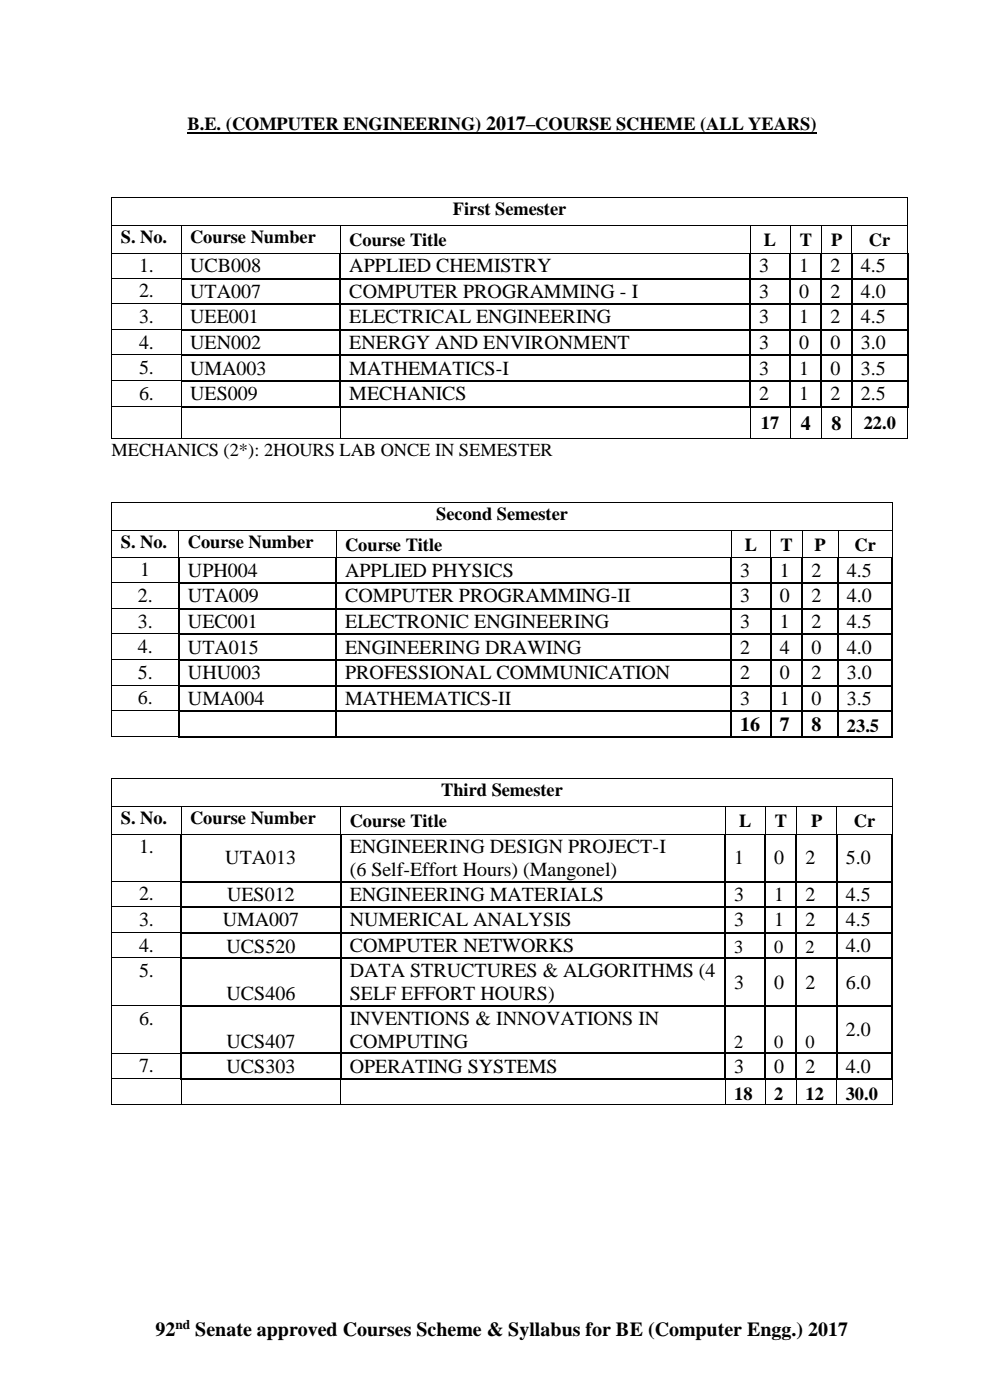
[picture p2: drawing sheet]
<svg xmlns="http://www.w3.org/2000/svg" width="210mm" height="297mm" viewBox="0 0 210 297" stroke-linecap="round" stroke-linejoin="round" font-family="sans-serif">
<defs><g id="words">
<g font-size="4.2">
<text x="29.5" y="57.7">1.</text>
<text x="40.3" y="57.8">UCB008</text>
<text x="74.1" y="57.8">APPLIED CHEMISTRY</text>
<text x="160.9" y="57.8">3</text>
<text x="169.4" y="57.8">1</text>
<text x="176.1" y="57.8">2</text>
<text x="182.5" y="57.8">4.5</text>
<text x="29.5" y="63.1">2.</text>
<text x="40.3" y="63.2">UTA007</text>
<text x="74.1" y="63.2">COMPUTER PROGRAMMING - I</text>
<text x="160.9" y="63.2">3</text>
<text x="169.4" y="63.2">0</text>
<text x="176.1" y="63.2">2</text>
<text x="182.5" y="63.2">4.0</text>
<text x="29.5" y="68.5">3.</text>
<text x="40.3" y="68.6">UEE001</text>
<text x="74.1" y="68.6">ELECTRICAL ENGINEERING</text>
<text x="160.9" y="68.6">3</text>
<text x="169.4" y="68.6">1</text>
<text x="176.1" y="68.6">2</text>
<text x="182.5" y="68.6">4.5</text>
<text x="29.5" y="74">4.</text>
<text x="40.3" y="74.1">UEN002</text>
<text x="74.1" y="74.1">ENERGY AND ENVIRONMENT</text>
<text x="160.9" y="74.1">3</text>
<text x="169.4" y="74.1">0</text>
<text x="176.1" y="74.1">0</text>
<text x="182.5" y="74.1">3.0</text>
<text x="29.5" y="79.4">5.</text>
<text x="40.3" y="79.5">UMA003</text>
<text x="74.1" y="79.5">MATHEMATICS-I</text>
<text x="160.9" y="79.5">3</text>
<text x="169.4" y="79.5">1</text>
<text x="176.1" y="79.5">0</text>
<text x="182.5" y="79.5">3.5</text>
<text x="29.5" y="84.8">6.</text>
<text x="40.3" y="84.9">UES009</text>
<text x="74.1" y="84.9">MECHANICS</text>
<text x="160.9" y="84.9">2</text>
<text x="169.4" y="84.9">1</text>
<text x="176.1" y="84.9">2</text>
<text x="182.5" y="84.9">2.5</text>
<text x="169.7" y="91.2">4</text>
<text x="176.3" y="91.2">8</text>
<text x="29.7" y="122.3">1</text>
<text x="39.8" y="122.4">UPH004</text>
<text x="73.2" y="122.4">APPLIED PHYSICS</text>
<text x="156.9" y="122.4">3</text>
<text x="165.3" y="122.4">1</text>
<text x="172" y="122.4">2</text>
<text x="179.6" y="122.4">4.5</text>
<text x="29.2" y="127.7">2.</text>
<text x="39.8" y="127.8">UTA009</text>
<text x="73.2" y="127.8">COMPUTER PROGRAMMING-II</text>
<text x="156.9" y="127.8">3</text>
<text x="165.3" y="127.8">0</text>
<text x="172" y="127.8">2</text>
<text x="179.6" y="127.8">4.0</text>
<text x="29.2" y="133.2">3.</text>
<text x="39.8" y="133.2">UEC001</text>
<text x="73.2" y="133.2">ELECTRONIC ENGINEERING</text>
<text x="156.9" y="133.2">3</text>
<text x="165.3" y="133.2">1</text>
<text x="172" y="133.2">2</text>
<text x="179.6" y="133.2">4.5</text>
<text x="29.2" y="138.6">4.</text>
<text x="39.8" y="138.7">UTA015</text>
<text x="73.2" y="138.7">ENGINEERING DRAWING</text>
<text x="156.9" y="138.7">2</text>
<text x="165.3" y="138.7">4</text>
<text x="172" y="138.7">0</text>
<text x="179.6" y="138.7">4.0</text>
<text x="29.2" y="144">5.</text>
<text x="29.2" y="149.5">6.</text>
<text x="39.8" y="144.1">UHU003</text>
<text x="39.8" y="149.5">UMA004</text>
<text x="73.2" y="144.1">PROFESSIONAL COMMUNICATION</text>
<text x="73.2" y="149.5">MATHEMATICS-II</text>
<text x="156.9" y="144.1">2</text>
<text x="156.9" y="149.5">3</text>
<text x="165.3" y="144.1">0</text>
<text x="165.3" y="149.5">1</text>
<text x="172" y="144.1">2</text>
<text x="172" y="149.5">0</text>
<text x="179.6" y="144.1">3.0</text>
<text x="179.6" y="149.5">3.5</text>
<text x="156.9" y="155.1">16</text>
<text x="165.3" y="155.1">7</text>
<text x="172" y="155.1">8</text>
<text x="29.5" y="181">1.</text>
<text x="47.8" y="183.4">UTA013</text>
<text x="74.1" y="181">ENGINEERING DESIGN PROJECT-I</text>
<text x="74.1" y="185.8">(6 Self-Effort Hours) (Mangonel)</text>
<text x="155.7" y="183.4">1</text>
<text x="164.2" y="183.4">0</text>
<text x="170.8" y="183.4">2</text>
<text x="179.3" y="183.4">5.0</text>
<text x="29.5" y="191">2.</text>
<text x="48.1" y="191.1">UES012</text>
<text x="74.1" y="191.1">ENGINEERING MATERIALS</text>
<text x="155.7" y="191.1">3</text>
<text x="164.2" y="191.1">1</text>
<text x="170.8" y="191.1">2</text>
<text x="179.3" y="191.1">4.5</text>
<text x="29.5" y="196.5">3.</text>
<text x="47.2" y="196.6">UMA007</text>
<text x="74.1" y="196.6">NUMERICAL ANALYSIS</text>
<text x="155.7" y="196.6">3</text>
<text x="164.2" y="196.6">1</text>
<text x="170.8" y="196.6">2</text>
<text x="179.3" y="196.6">4.5</text>
<text x="29.5" y="201.9">4.</text>
<text x="48" y="202.1">UCS520</text>
<text x="74.1" y="202">COMPUTER NETWORKS</text>
<text x="179.3" y="202">4.0</text>
<text x="29.5" y="207.3">5.</text>
<text x="74.1" y="207.3">DATA STRUCTURES &amp; ALGORITHMS (4</text>
<text x="155.7" y="209.7">3</text>
<text x="164.2" y="209.7">0</text>
<text x="170.8" y="209.7">2</text>
<text x="179.3" y="209.7">6.0</text>
<text x="48" y="212.2">UCS406</text>
<text x="74.1" y="212.2">SELF EFFORT HOURS)</text>
<text x="29.5" y="217.4">6.</text>
<text x="74.1" y="217.4">INVENTIONS &amp; INNOVATIONS IN</text>
<text x="179.3" y="219.9">2.0</text>
<text x="29.5" y="227.5">7.</text>
<text x="48" y="222.3">UCS407</text>
<text x="48" y="227.7">UCS303</text>
<text x="74.1" y="222.3">COMPUTING</text>
<text x="74.1" y="227.6">OPERATING SYSTEMS</text>
<text x="155.7" y="227.6">3</text>
<text x="164.2" y="227.6">0</text>
<text x="170.8" y="227.6">2</text>
<text x="179.3" y="227.6">4.0</text>
<text x="33" y="283.4">92</text>
<text x="41.4" y="283.4">Senate approved Courses Scheme &amp; Syllabus for BE (Computer Engg.) 2017</text>
</g>
<g font-size="3.9">
<text x="39.8" y="27.5">B.E. (COMPUTER ENGINEERING) 2017–COURSE SCHEME (ALL YEARS)</text>
<text x="96" y="45.7">First Semester</text>
<text x="25.6" y="51.6">S. No.</text>
<text x="40.3" y="51.6">Course Number</text>
<text x="74.1" y="52.2">Course Title</text>
<text x="162" y="52.2">L</text>
<text x="169.5" y="52.2">T</text>
<text x="176.2" y="52.2">P</text>
<text x="184.2" y="52.2">Cr</text>
<text x="161.3" y="91.1">17</text>
<text x="183.1" y="91.1">22.0</text>
<text x="23.6" y="96.7">MECHANICS (2*): 2HOURS LAB ONCE IN SEMESTER</text>
<text x="92.5" y="110.3">Second Semester</text>
<text x="25.6" y="116.2">S. No.</text>
<text x="39.8" y="116.2">Course Number</text>
<text x="73.2" y="116.8">Course Title</text>
<text x="157.9" y="116.8">L</text>
<text x="165.5" y="116.8">T</text>
<text x="172.7" y="116.8">P</text>
<text x="181.2" y="116.8">Cr</text>
<text x="179.6" y="155.3">23.5</text>
<text x="93.5" y="168.9">Third Semester</text>
<text x="25.6" y="174.8">S. No.</text>
<text x="40.3" y="174.8">Course Number</text>
<text x="74.1" y="175.5">Course Title</text>
<text x="156.7" y="175.5">L</text>
<text x="164.3" y="175.5">T</text>
<text x="172" y="175.5">P</text>
<text x="181.1" y="175.5">Cr</text>
<text x="155.7" y="202.2">3</text>
<text x="164.2" y="202.2">0</text>
<text x="170.8" y="202.2">2</text>
<text x="155.7" y="222.4">2</text>
<text x="164.2" y="222.4">0</text>
<text x="170.8" y="222.4">0</text>
<text x="155.7" y="233.4">18</text>
<text x="164.2" y="233.4">2</text>
<text x="170.8" y="233.4">12</text>
<text x="179.3" y="233.4">30.0</text>
</g>
<text font-size="2.8" x="37.2" y="282">nd</text>
</g></defs>
<path d="M39.8 28.1h133.3" fill="none" stroke="#000" stroke-width=".38"/>
<g fill="#fff">
<path d="M23.1 28.5h166.7v4.5h-166.7z" fill-rule="evenodd"/>
<path d="M23.1 33h166.7v4.4h-166.7z" fill-rule="evenodd"/>
<path d="M23.1 37.4h166.7v4.5h-166.7z" fill-rule="evenodd"/>
</g>
<g fill="#000">
<path d="M23.6 41.9h.2v.2h-.2z" fill-rule="evenodd"/>
<path d="M23.6 41.9h.2v.2h-.2z" fill-rule="evenodd"/>
<path d="M23.6 47.8h.2v.2h-.2z" fill-rule="evenodd"/>
<path d="M23.6 53.7h.2v.2h-.2z" fill-rule="evenodd"/>
<path d="M23.6 58.9h.2v.4h-.2z" fill-rule="evenodd"/>
<path d="M38.3 47.8h.2v.2h-.2z" fill-rule="evenodd"/>
<path d="M38.3 53.7h.2v.2h-.2z" fill-rule="evenodd"/>
<path d="M38.3 58.9h.2v.4h-.2z" fill-rule="evenodd"/>
<path d="M71.9 53.7h.2v.2h-.2z" fill-rule="evenodd"/>
<path d="M71.9 58.9h.4v.4h-.4z" fill-rule="evenodd"/>
<path d="M72 47.8h.2v.2h-.2z" fill-rule="evenodd"/>
<path d="M72.1 53.7h.2v.2h-.2z" fill-rule="evenodd"/>
<path d="M72.3 53.7h.1v.2h-.1z" fill-rule="evenodd"/>
<path d="M158.9 53.7h.1v.2h-.1z" fill-rule="evenodd"/>
<path d="M158.9 58.9h.3v.4h-.3z" fill-rule="evenodd"/>
<path d="M159 47.8h.1v.2h-.1z" fill-rule="evenodd"/>
<path d="M159 53.7h.2v.2h-.2z" fill-rule="evenodd"/>
<path d="M159.2 53.7h.2v.2h-.2z" fill-rule="evenodd"/>
<path d="M167.3 53.7h.2v.2h-.2z" fill-rule="evenodd"/>
<path d="M167.3 58.9h.4v.4h-.4z" fill-rule="evenodd"/>
<path d="M167.4 47.8h.2v.2h-.2z" fill-rule="evenodd"/>
<path d="M167.5 53.7h.2v.2h-.2z" fill-rule="evenodd"/>
<path d="M167.7 53.7h.1v.2h-.1z" fill-rule="evenodd"/>
<path d="M174 53.7h.2v.2h-.2z" fill-rule="evenodd"/>
<path d="M174 58.9h.3v.4h-.3z" fill-rule="evenodd"/>
<path d="M174.1 47.8h.1v.2h-.1z" fill-rule="evenodd"/>
<path d="M174.2 53.7h.1v.2h-.1z" fill-rule="evenodd"/>
<path d="M174.3 53.7h.2v.2h-.2z" fill-rule="evenodd"/>
<path d="M180.4 53.7h.2v.2h-.2z" fill-rule="evenodd"/>
<path d="M180.4 58.9h.4v.4h-.4z" fill-rule="evenodd"/>
<path d="M180.5 47.8h.2v.2h-.2z" fill-rule="evenodd"/>
<path d="M180.6 53.7h.2v.2h-.2z" fill-rule="evenodd"/>
<path d="M180.8 53.7h.1v.2h-.1z" fill-rule="evenodd"/>
<path d="M192.3 53.7h.1v.2h-.1z" fill-rule="evenodd"/>
<path d="M192.3 58.9h.3v.4h-.3z" fill-rule="evenodd"/>
<path d="M192.4 41.9h.1v.2h-.1z" fill-rule="evenodd"/>
<path d="M192.4 41.9h.1v.2h-.1z" fill-rule="evenodd"/>
<path d="M192.4 47.8h.1v.2h-.1z" fill-rule="evenodd"/>
<path d="M192.4 53.7h.2v.2h-.2z" fill-rule="evenodd"/>
<path d="M23.6 64.4h.2v.3h-.2z" fill-rule="evenodd"/>
<path d="M38.3 64.4h.2v.3h-.2z" fill-rule="evenodd"/>
<path d="M71.9 64.4h.4v.3h-.4z" fill-rule="evenodd"/>
<path d="M158.9 64.4h.3v.3h-.3z" fill-rule="evenodd"/>
<path d="M167.3 64.4h.4v.3h-.4z" fill-rule="evenodd"/>
<path d="M174 64.4h.3v.3h-.3z" fill-rule="evenodd"/>
<path d="M180.4 64.4h.4v.3h-.4z" fill-rule="evenodd"/>
<path d="M192.3 64.4h.3v.3h-.3z" fill-rule="evenodd"/>
</g>
<g fill="none" stroke="#000" stroke-width=".21">
<path d="M23.7 42.1v5.7M23.7 48v5.7M23.7 53.9v5M23.7 59.3v5.1M23.8 42h168.6M23.8 47.9h14.5M23.8 53.8h14.5M23.8 59h14.5M38.4 48v5.7M38.4 53.9v5M38.4 59.3v5.1M38.5 47.9h33.5"/>
<path d="M38.5 53.8h33.4M72.1 48v5.7M72.2 47.9h86.8M72.4 53.8h86.5M159 48v5.7M159.1 47.9h8.3M159.4 53.8h7.9M167.5 48v5.7M167.6 47.9h6.5M167.8 53.8h6.2M174.2 48v5.7M174.2 47.9h6.3"/>
<path d="M174.5 53.8h5.9M180.6 48v5.7M180.7 47.9h11.7M180.9 53.8h11.4M192.4 42.1v5.7M192.4 48v5.7M23.7 64.7v5.1M23.8 64.4h14.5M38.4 64.7v5.1"/>
</g>
<g fill="none" stroke="#000" stroke-width=".34">
<path d="M38.5 59.1h33.4M72.1 53.9v5M72.1 59.3v5.1M72.3 59.1h86.6M159 53.9v5M159 59.3v5.1M159.2 59.1h8.1M167.5 53.9v5M167.5 59.3v5.1M167.7 59.1h6.3M174.2 53.9v5M174.2 59.3v5.1"/>
<path d="M174.3 59.1h6.1M180.6 53.9v5M180.6 59.3v5.1M180.8 59.1h11.5M192.4 53.9v5M192.4 59.3v5.1M38.5 64.5h33.4M72.1 64.7v5.1M72.3 64.5h86.6M159 64.7v5.1M159.2 64.5h8.1M167.5 64.7v5.1"/>
<path d="M167.7 64.5h6.3M174.2 64.7v5.1M174.3 64.5h6.1M180.6 64.7v5.1M180.8 64.5h11.5M192.4 64.7v5.1"/>
</g>
<g fill="#fff">
<path d="M72.2 70.2h86.7v5h-86.7z" fill-rule="evenodd"/>
<path d="M74.1 70.3h83v4.8h-83z" fill-rule="evenodd"/>
</g>
<g fill="#000">
<path d="M23.6 69.8h.2v.4h-.2z" fill-rule="evenodd"/>
<path d="M23.6 75.2h.2v.4h-.2z" fill-rule="evenodd"/>
<path d="M38.3 69.8h.2v.4h-.2z" fill-rule="evenodd"/>
<path d="M38.3 75.2h.2v.4h-.2z" fill-rule="evenodd"/>
<path d="M71.9 69.8h.4v.4h-.4z" fill-rule="evenodd"/>
<path d="M71.9 75.2h.4v.4h-.4z" fill-rule="evenodd"/>
<path d="M158.9 69.8h.3v.4h-.3z" fill-rule="evenodd"/>
<path d="M158.9 75.2h.3v.4h-.3z" fill-rule="evenodd"/>
<path d="M167.3 69.8h.4v.4h-.4z" fill-rule="evenodd"/>
<path d="M167.3 75.2h.4v.4h-.4z" fill-rule="evenodd"/>
<path d="M174 69.8h.3v.4h-.3z" fill-rule="evenodd"/>
<path d="M174 75.2h.3v.4h-.3z" fill-rule="evenodd"/>
<path d="M180.4 69.8h.4v.4h-.4z" fill-rule="evenodd"/>
<path d="M180.4 75.2h.4v.4h-.4z" fill-rule="evenodd"/>
<path d="M192.3 69.8h.3v.4h-.3z" fill-rule="evenodd"/>
<path d="M192.3 75.2h.3v.4h-.3z" fill-rule="evenodd"/>
<path d="M23.6 80.7h.2v.3h-.2z" fill-rule="evenodd"/>
<path d="M23.6 86.1h.2v.4h-.2z" fill-rule="evenodd"/>
<path d="M23.6 93h.2v.1h-.2z" fill-rule="evenodd"/>
<path d="M23.6 93h.2v.1h-.2z" fill-rule="evenodd"/>
<path d="M38.3 80.7h.2v.3h-.2z" fill-rule="evenodd"/>
<path d="M38.3 86.1h.2v.4h-.2z" fill-rule="evenodd"/>
<path d="M38.3 93h.2v.1h-.2z" fill-rule="evenodd"/>
<path d="M71.9 80.7h.4v.3h-.4z" fill-rule="evenodd"/>
<path d="M71.9 86.1h.4v.4h-.4z" fill-rule="evenodd"/>
<path d="M72 93h.2v.1h-.2z" fill-rule="evenodd"/>
<path d="M72.3 86.1h.3v.4h-.3z" fill-rule="evenodd"/>
<path d="M158.9 80.7h.3v.3h-.3z" fill-rule="evenodd"/>
<path d="M158.9 86.1h.3v.4h-.3z" fill-rule="evenodd"/>
<path d="M159 93h.1v.1h-.1z" fill-rule="evenodd"/>
<path d="M159.2 86.1h.3v.4h-.3z" fill-rule="evenodd"/>
<path d="M167.3 80.7h.4v.3h-.4z" fill-rule="evenodd"/>
<path d="M167.3 86.1h.4v.4h-.4z" fill-rule="evenodd"/>
<path d="M167.4 93h.2v.1h-.2z" fill-rule="evenodd"/>
<path d="M167.7 86.1h.3v.4h-.3z" fill-rule="evenodd"/>
<path d="M174 80.7h.3v.3h-.3z" fill-rule="evenodd"/>
<path d="M174 86.1h.3v.4h-.3z" fill-rule="evenodd"/>
<path d="M174.1 93h.1v.1h-.1z" fill-rule="evenodd"/>
<path d="M174.3 86.1h.4v.4h-.4z" fill-rule="evenodd"/>
<path d="M180.4 80.7h.4v.3h-.4z" fill-rule="evenodd"/>
<path d="M180.4 86.1h.4v.4h-.4z" fill-rule="evenodd"/>
<path d="M180.5 93h.2v.1h-.2z" fill-rule="evenodd"/>
<path d="M180.8 86.1h.3v.4h-.3z" fill-rule="evenodd"/>
<path d="M192.3 80.7h.3v.3h-.3z" fill-rule="evenodd"/>
<path d="M192.3 86.1h.3v.4h-.3z" fill-rule="evenodd"/>
<path d="M192.3 86.1h.3v.4h-.3z" fill-rule="evenodd"/>
<path d="M192.4 93h.1v.1h-.1z" fill-rule="evenodd"/>
<path d="M192.4 93h.1v.1h-.1z" fill-rule="evenodd"/>
<path d="M23.6 106.5h.2v.2h-.2z" fill-rule="evenodd"/>
<path d="M23.6 106.5h.2v.2h-.2z" fill-rule="evenodd"/>
<path d="M23.6 112.4h.2v.2h-.2z" fill-rule="evenodd"/>
<path d="M23.6 118.3h.2v.2h-.2z" fill-rule="evenodd"/>
<path d="M37.8 118.3h.1v.2h-.1z" fill-rule="evenodd"/>
<path d="M37.9 112.4h.1v.2h-.1z" fill-rule="evenodd"/>
<path d="M37.9 118.3h.2v.2h-.2z" fill-rule="evenodd"/>
<path d="M38.1 118.3h.2v.2h-.2z" fill-rule="evenodd"/>
<path d="M71.1 118.3h.2v.2h-.2z" fill-rule="evenodd"/>
<path d="M71.2 112.4h.1v.2h-.1z" fill-rule="evenodd"/>
<path d="M71.3 118.3h.1v.2h-.1z" fill-rule="evenodd"/>
<path d="M71.4 118.3h.2v.2h-.2z" fill-rule="evenodd"/>
<path d="M154.8 118.3h.2v.2h-.2z" fill-rule="evenodd"/>
<path d="M154.9 112.4h.2v.2h-.2z" fill-rule="evenodd"/>
<path d="M155 118.3h.2v.2h-.2z" fill-rule="evenodd"/>
<path d="M155.2 118.3h.2v.2h-.2z" fill-rule="evenodd"/>
<path d="M163.3 118.3h.1v.2h-.1z" fill-rule="evenodd"/>
<path d="M163.4 112.4h.1v.2h-.1z" fill-rule="evenodd"/>
<path d="M163.4 118.3h.2v.2h-.2z" fill-rule="evenodd"/>
<path d="M163.6 118.3h.2v.2h-.2z" fill-rule="evenodd"/>
<path d="M169.9 118.3h.2v.2h-.2z" fill-rule="evenodd"/>
<path d="M170 112.4h.2v.2h-.2z" fill-rule="evenodd"/>
<path d="M170.1 118.3h.2v.2h-.2z" fill-rule="evenodd"/>
<path d="M170.3 118.3h.1v.2h-.1z" fill-rule="evenodd"/>
<path d="M177.5 118.3h.2v.2h-.2z" fill-rule="evenodd"/>
<path d="M177.6 112.4h.2v.2h-.2z" fill-rule="evenodd"/>
<path d="M177.7 118.3h.1v.2h-.1z" fill-rule="evenodd"/>
<path d="M177.8 118.3h.2v.2h-.2z" fill-rule="evenodd"/>
<path d="M189 118.3h.2v.2h-.2z" fill-rule="evenodd"/>
<path d="M189.1 106.5h.2v.2h-.2z" fill-rule="evenodd"/>
<path d="M189.1 106.5h.2v.2h-.2z" fill-rule="evenodd"/>
<path d="M189.1 112.4h.2v.2h-.2z" fill-rule="evenodd"/>
<path d="M189.2 118.3h.2v.2h-.2z" fill-rule="evenodd"/>
<path d="M23.6 123.5h.2v.4h-.2z" fill-rule="evenodd"/>
<path d="M23.6 129h.2v.3h-.2z" fill-rule="evenodd"/>
<path d="M23.6 134.4h.2v.4h-.2z" fill-rule="evenodd"/>
<path d="M37.8 123.5h.3v.4h-.3z" fill-rule="evenodd"/>
<path d="M37.8 129h.3v.3h-.3z" fill-rule="evenodd"/>
<path d="M37.8 134.4h.3v.4h-.3z" fill-rule="evenodd"/>
<path d="M71.1 123.5h.3v.4h-.3z" fill-rule="evenodd"/>
<path d="M71.1 129h.3v.3h-.3z" fill-rule="evenodd"/>
<path d="M71.1 134.4h.3v.4h-.3z" fill-rule="evenodd"/>
<path d="M154.8 123.5h.4v.4h-.4z" fill-rule="evenodd"/>
<path d="M154.8 129h.4v.3h-.4z" fill-rule="evenodd"/>
<path d="M154.8 134.4h.4v.4h-.4z" fill-rule="evenodd"/>
<path d="M163.3 123.5h.3v.4h-.3z" fill-rule="evenodd"/>
<path d="M163.3 129h.3v.3h-.3z" fill-rule="evenodd"/>
<path d="M163.3 134.4h.3v.4h-.3z" fill-rule="evenodd"/>
<path d="M169.9 123.5h.4v.4h-.4z" fill-rule="evenodd"/>
<path d="M169.9 129h.4v.3h-.4z" fill-rule="evenodd"/>
<path d="M169.9 134.4h.4v.4h-.4z" fill-rule="evenodd"/>
<path d="M177.5 123.5h.3v.4h-.3z" fill-rule="evenodd"/>
<path d="M177.5 129h.3v.3h-.3z" fill-rule="evenodd"/>
<path d="M177.5 134.4h.3v.4h-.3z" fill-rule="evenodd"/>
<path d="M189 123.5h.4v.4h-.4z" fill-rule="evenodd"/>
<path d="M189 129h.4v.3h-.4z" fill-rule="evenodd"/>
<path d="M189 134.4h.4v.4h-.4z" fill-rule="evenodd"/>
</g>
<g fill="none" stroke="#000" stroke-width=".21">
<path d="M23.7 70.2v5M23.7 75.6v5.1M23.8 69.9h14.5M23.8 75.3h14.5M38.4 70.2v5M38.4 75.6v5.1M23.7 81v5.1M23.7 86.5v6.5M23.8 80.7h14.5M23.8 86.2h14.5M23.8 93.1h14.5M38.4 81v5.1"/>
<path d="M38.4 86.5v6.5M38.5 93.1h33.5M72.1 86.5v6.5M72.2 93.1h86.8M159 86.5v6.5M159.1 93.1h8.3M167.5 86.5v6.5M167.6 93.1h6.5M174.2 86.5v6.5M174.2 93.1h6.3M180.6 86.5v6.5M180.7 93.1h11.7"/>
<path d="M192.4 86.5v6.5M23.7 106.7v5.7M23.7 112.6v5.7M23.7 118.5v5M23.8 106.6h165.3M23.8 112.5h14.1M23.8 118.4h14M37.9 112.6v5.7M38 112.5h33.2M38.3 118.4h32.8M71.3 112.6v5.7M71.3 112.5h83.6"/>
<path d="M71.6 118.4h83.2M155 112.6v5.7M155.1 112.5h8.3M155.4 118.4h7.9M163.4 112.6v5.7M163.5 112.5h6.5M163.8 118.4h6.1M170.1 112.6v5.7M170.2 112.5h7.4M170.4 118.4h7.1M177.7 112.6v5.7M177.8 112.5h11.3"/>
<path d="M178 118.4h11M189.2 106.7v5.7M189.2 112.6v5.7M23.7 123.9v5.1M23.7 129.3v5.1M23.7 134.8v5M23.8 123.6h14M23.8 129.1h14M23.8 134.5h14"/>
</g>
<g fill="none" stroke="#000" stroke-width=".34">
<path d="M38.5 70h33.4M38.5 75.4h33.4M72.1 70.2v5M72.1 75.6v5.1M72.3 70h86.6M72.3 75.4h86.6M159 70.2v5M159 75.6v5.1M159.2 70h8.1M159.2 75.4h8.1M167.5 70.2v5M167.5 75.6v5.1"/>
<path d="M167.7 70h6.3M167.7 75.4h6.3M174.2 70.2v5M174.2 75.6v5.1M174.3 70h6.1M174.3 75.4h6.1M180.6 70.2v5M180.6 75.6v5.1M180.8 70h11.5M180.8 75.4h11.5M192.4 70.2v5M192.4 75.6v5.1"/>
<path d="M38.5 80.8h33.4M38.5 86.3h33.4M72.1 81v5.1M72.3 80.8h86.6M72.6 86.3h86.3M159 81v5.1M159.2 80.8h8.1M159.5 86.3h7.8M167.5 81v5.1M167.7 80.8h6.3M168 86.3h6M174.2 81v5.1"/>
<path d="M174.3 80.8h6.1M174.7 86.3h5.7M180.6 81v5.1M180.8 80.8h11.5M181.1 86.3h11.2M192.4 81v5.1M37.9 118.5v5M71.3 118.5v5M155 118.5v5M163.4 118.5v5M170.1 118.5v5M177.7 118.5v5"/>
<path d="M189.2 118.5v5M37.9 123.9v5.1M37.9 129.3v5.1M37.9 134.8v5M38.1 123.7h33M38.1 129.2h33M38.1 134.6h33M71.3 123.9v5.1M71.3 129.3v5.1M71.3 134.8v5M71.4 123.7h83.4M71.4 129.2h83.4"/>
<path d="M71.4 134.6h83.4M155 123.9v5.1M155 129.3v5.1M155 134.8v5M155.2 123.7h8.1M155.2 129.2h8.1M155.2 134.6h8.1M163.4 123.9v5.1M163.4 129.3v5.1M163.4 134.8v5M163.6 123.7h6.3M163.6 129.2h6.3"/>
<path d="M163.6 134.6h6.3M170.1 123.9v5.1M170.1 129.3v5.1M170.1 134.8v5M170.3 123.7h7.2M170.3 129.2h7.2M170.3 134.6h7.2M177.7 123.9v5.1M177.7 129.3v5.1M177.7 134.8v5M177.8 123.7h11.2M177.8 129.2h11.2"/>
<path d="M177.8 134.6h11.2M189.2 123.9v5.1M189.2 129.3v5.1M189.2 134.8v5"/>
</g>
<g fill="#fff">
<path d="M38.1 140.2h33v5.1h-33z" fill-rule="evenodd"/>
<path d="M39.8 140.3h29.6v4.9h-29.6z" fill-rule="evenodd"/>
<path d="M71.3 140.2h83.5v5.1h-83.5z" fill-rule="evenodd"/>
<path d="M73.2 140.3h79.9v4.9h-79.9z" fill-rule="evenodd"/>
<path d="M155 140.2h8.3v5.1h-8.3z" fill-rule="evenodd"/>
<path d="M156.9 140.3h4.6v4.9h-4.6z" fill-rule="evenodd"/>
<path d="M163.4 140.2h6.5v5.1h-6.5z" fill-rule="evenodd"/>
<path d="M165.3 140.3h2.9v4.9h-2.9z" fill-rule="evenodd"/>
<path d="M170.1 140.2h7.4v5.1h-7.4z" fill-rule="evenodd"/>
<path d="M172 140.3h3.8v4.9h-3.8z" fill-rule="evenodd"/>
<path d="M177.7 140.2h11.4v5.1h-11.4z" fill-rule="evenodd"/>
<path d="M179.6 140.3h7.7v4.9h-7.7z" fill-rule="evenodd"/>
</g>
<g fill="#000">
<path d="M23.6 139.8h.2v.4h-.2z" fill-rule="evenodd"/>
<path d="M23.6 145.3h.2v.3h-.2z" fill-rule="evenodd"/>
<path d="M23.6 150.7h.2v.4h-.2z" fill-rule="evenodd"/>
<path d="M23.6 156.2h.2v.2h-.2z" fill-rule="evenodd"/>
<path d="M23.6 156.2h.2v.2h-.2z" fill-rule="evenodd"/>
<path d="M37.8 139.8h.3v.4h-.3z" fill-rule="evenodd"/>
<path d="M37.8 145.3h.3v.3h-.3z" fill-rule="evenodd"/>
<path d="M37.8 150.7h.3v.4h-.3z" fill-rule="evenodd"/>
<path d="M37.8 156.2h.3v.3h-.3z" fill-rule="evenodd"/>
<path d="M37.8 156.2h.3v.3h-.3z" fill-rule="evenodd"/>
<path d="M71.1 139.8h.3v.4h-.3z" fill-rule="evenodd"/>
<path d="M71.1 145.3h.3v.3h-.3z" fill-rule="evenodd"/>
<path d="M71.1 150.7h.3v.4h-.3z" fill-rule="evenodd"/>
<path d="M71.1 156.2h.3v.3h-.3z" fill-rule="evenodd"/>
<path d="M154.8 139.8h.4v.4h-.4z" fill-rule="evenodd"/>
<path d="M154.8 145.3h.4v.3h-.4z" fill-rule="evenodd"/>
<path d="M154.8 150.7h.4v.4h-.4z" fill-rule="evenodd"/>
<path d="M154.8 156.2h.4v.3h-.4z" fill-rule="evenodd"/>
<path d="M163.3 139.8h.3v.4h-.3z" fill-rule="evenodd"/>
<path d="M163.3 145.3h.3v.3h-.3z" fill-rule="evenodd"/>
<path d="M163.3 150.7h.3v.4h-.3z" fill-rule="evenodd"/>
<path d="M163.3 156.2h.3v.3h-.3z" fill-rule="evenodd"/>
<path d="M169.9 139.8h.4v.4h-.4z" fill-rule="evenodd"/>
<path d="M169.9 145.3h.4v.3h-.4z" fill-rule="evenodd"/>
<path d="M169.9 150.7h.4v.4h-.4z" fill-rule="evenodd"/>
<path d="M169.9 156.2h.4v.3h-.4z" fill-rule="evenodd"/>
<path d="M177.5 139.8h.3v.4h-.3z" fill-rule="evenodd"/>
<path d="M177.5 145.3h.3v.3h-.3z" fill-rule="evenodd"/>
<path d="M177.5 150.7h.3v.4h-.3z" fill-rule="evenodd"/>
<path d="M177.5 156.2h.3v.3h-.3z" fill-rule="evenodd"/>
<path d="M189 139.8h.4v.4h-.4z" fill-rule="evenodd"/>
<path d="M189 145.3h.4v.3h-.4z" fill-rule="evenodd"/>
<path d="M189 150.7h.4v.4h-.4z" fill-rule="evenodd"/>
<path d="M189 156.2h.4v.3h-.4z" fill-rule="evenodd"/>
<path d="M189 156.2h.4v.3h-.4z" fill-rule="evenodd"/>
<path d="M23.6 165.2h.2v.1h-.2z" fill-rule="evenodd"/>
<path d="M23.6 165.2h.2v.1h-.2z" fill-rule="evenodd"/>
<path d="M23.6 171.1h.2v.1h-.2z" fill-rule="evenodd"/>
<path d="M38.3 171.1h.2v.1h-.2z" fill-rule="evenodd"/>
<path d="M72.2 171.1h.1v.1h-.1z" fill-rule="evenodd"/>
<path d="M153.7 171.1h.1v.1h-.1z" fill-rule="evenodd"/>
<path d="M162.1 171.1h.2v.1h-.2z" fill-rule="evenodd"/>
<path d="M168.8 171.1h.1v.1h-.1z" fill-rule="evenodd"/>
<path d="M177.3 171.1h.2v.1h-.2z" fill-rule="evenodd"/>
<path d="M189.1 165.2h.2v.1h-.2z" fill-rule="evenodd"/>
<path d="M189.1 165.2h.2v.1h-.2z" fill-rule="evenodd"/>
<path d="M189.1 171.1h.2v.1h-.2z" fill-rule="evenodd"/>
</g>
<g fill="none" stroke="#000" stroke-width=".21">
<path d="M23.8 139.9h14M23.7 140.2v5.1M23.7 145.6v5.1M23.7 151.1v5.1M23.8 145.4h14M23.8 150.8h14M23.8 156.3h14M23.7 165.3v5.8M23.7 171.2v5.7M23.8 165.3h165.3M23.8 171.1h14.5M38.4 171.2v5.7"/>
<path d="M38.5 171.1h33.7M72.2 171.2v5.7M72.3 171.1h81.4M153.7 171.2v5.7M153.8 171.1h8.3M162.2 171.2v5.7M162.3 171.1h6.5M168.9 171.2v5.7M168.9 171.1h8.4M177.4 171.2v5.7M177.5 171.1h11.6M189.2 165.3v5.8"/>
<path d="M189.2 171.2v5.7"/>
</g>
<g fill="none" stroke="#000" stroke-width=".34">
<path d="M37.9 140.2v5.1M37.9 145.6v5.1M37.9 151.1v5.1M38.1 140h33M38.1 145.5h33M38.1 150.9h33M38.1 156.4h33M71.3 140.2v5.1M71.3 145.6v5.1M71.3 151.1v5.1M71.4 140h83.4M71.4 145.5h83.4"/>
<path d="M71.4 150.9h83.4M71.4 156.4h83.4M155 140.2v5.1M155 145.6v5.1M155 151.1v5.1M155.2 140h8.1M155.2 145.5h8.1M155.2 150.9h8.1M155.2 156.4h8.1M163.4 140.2v5.1M163.4 145.6v5.1M163.4 151.1v5.1"/>
<path d="M163.6 140h6.3M163.6 145.5h6.3M163.6 150.9h6.3M163.6 156.4h6.3M170.1 140.2v5.1M170.1 145.6v5.1M170.1 151.1v5.1M170.3 140h7.2M170.3 145.5h7.2M170.3 150.9h7.2M170.3 156.4h7.2M177.7 140.2v5.1"/>
<path d="M177.7 145.6v5.1M177.7 151.1v5.1M177.8 140h11.2M177.8 145.5h11.2M177.8 150.9h11.2M177.8 156.4h11.2M189.2 140.2v5.1M189.2 145.6v5.1M189.2 151.1v5.1"/>
</g>
<g fill="#fff">
<path d="M72.2 177.1h81.4v9.8h-81.4z" fill-rule="evenodd"/>
<path d="M74.1 177.1h77.7v4.9h-77.7z" fill-rule="evenodd"/>
<path d="M74.1 182h77.7v4.9h-77.7z" fill-rule="evenodd"/>
</g>
<g fill="#000">
<path d="M23.6 176.9h.2v.2h-.2z" fill-rule="evenodd"/>
<path d="M38.2 176.9h.2v.2h-.2z" fill-rule="evenodd"/>
<path d="M38.4 176.9h.2v.2h-.2z" fill-rule="evenodd"/>
<path d="M38.6 176.9h.1v.2h-.1z" fill-rule="evenodd"/>
<path d="M72.1 176.9h.1v.2h-.1z" fill-rule="evenodd"/>
<path d="M72.2 176.9h.2v.2h-.2z" fill-rule="evenodd"/>
<path d="M72.4 176.9h.2v.2h-.2z" fill-rule="evenodd"/>
<path d="M153.6 176.9h.1v.2h-.1z" fill-rule="evenodd"/>
<path d="M153.7 176.9h.2v.2h-.2z" fill-rule="evenodd"/>
<path d="M153.9 176.9h.2v.2h-.2z" fill-rule="evenodd"/>
<path d="M162 176.9h.2v.2h-.2z" fill-rule="evenodd"/>
<path d="M162.2 176.9h.2v.2h-.2z" fill-rule="evenodd"/>
<path d="M162.4 176.9h.2v.2h-.2z" fill-rule="evenodd"/>
<path d="M168.7 176.9h.2v.2h-.2z" fill-rule="evenodd"/>
<path d="M168.9 176.9h.1v.2h-.1z" fill-rule="evenodd"/>
<path d="M169 176.9h.2v.2h-.2z" fill-rule="evenodd"/>
<path d="M177.2 176.9h.2v.2h-.2z" fill-rule="evenodd"/>
<path d="M177.4 176.9h.1v.2h-.1z" fill-rule="evenodd"/>
<path d="M177.5 176.9h.2v.2h-.2z" fill-rule="evenodd"/>
<path d="M189 176.9h.2v.2h-.2z" fill-rule="evenodd"/>
<path d="M189.2 176.9h.2v.2h-.2z" fill-rule="evenodd"/>
<path d="M23.6 186.9h.2v.3h-.2z" fill-rule="evenodd"/>
<path d="M23.6 192.3h.2v.3h-.2z" fill-rule="evenodd"/>
<path d="M23.6 197.7h.2v.4h-.2z" fill-rule="evenodd"/>
<path d="M38.2 186.9h.4v.3h-.4z" fill-rule="evenodd"/>
<path d="M38.2 192.3h.4v.3h-.4z" fill-rule="evenodd"/>
<path d="M38.2 197.7h.4v.4h-.4z" fill-rule="evenodd"/>
<path d="M72.1 186.9h.3v.3h-.3z" fill-rule="evenodd"/>
<path d="M72.1 192.3h.3v.3h-.3z" fill-rule="evenodd"/>
<path d="M72.1 197.7h.3v.4h-.3z" fill-rule="evenodd"/>
<path d="M153.6 186.9h.3v.3h-.3z" fill-rule="evenodd"/>
<path d="M153.6 192.3h.3v.3h-.3z" fill-rule="evenodd"/>
<path d="M153.6 197.7h.3v.4h-.3z" fill-rule="evenodd"/>
<path d="M162 186.9h.4v.3h-.4z" fill-rule="evenodd"/>
<path d="M162 192.3h.4v.3h-.4z" fill-rule="evenodd"/>
<path d="M162 197.7h.4v.4h-.4z" fill-rule="evenodd"/>
<path d="M168.7 186.9h.3v.3h-.3z" fill-rule="evenodd"/>
<path d="M168.7 192.3h.3v.3h-.3z" fill-rule="evenodd"/>
<path d="M168.7 197.7h.3v.4h-.3z" fill-rule="evenodd"/>
<path d="M177.2 186.9h.3v.3h-.3z" fill-rule="evenodd"/>
<path d="M177.2 192.3h.3v.3h-.3z" fill-rule="evenodd"/>
<path d="M177.2 197.7h.3v.4h-.3z" fill-rule="evenodd"/>
<path d="M189 186.9h.4v.3h-.4z" fill-rule="evenodd"/>
<path d="M189 192.3h.4v.3h-.4z" fill-rule="evenodd"/>
<path d="M189 197.7h.4v.4h-.4z" fill-rule="evenodd"/>
<path d="M23.6 203.2h.2v.3h-.2z" fill-rule="evenodd"/>
<path d="M23.6 213.3h.2v.3h-.2z" fill-rule="evenodd"/>
<path d="M38.2 203.2h.4v.3h-.4z" fill-rule="evenodd"/>
<path d="M38.2 213.3h.4v.3h-.4z" fill-rule="evenodd"/>
<path d="M72.1 203.2h.3v.3h-.3z" fill-rule="evenodd"/>
<path d="M72.1 213.3h.3v.3h-.3z" fill-rule="evenodd"/>
<path d="M153.6 203.2h.3v.3h-.3z" fill-rule="evenodd"/>
<path d="M153.6 213.3h.3v.3h-.3z" fill-rule="evenodd"/>
<path d="M162 203.2h.4v.3h-.4z" fill-rule="evenodd"/>
<path d="M162 213.3h.4v.3h-.4z" fill-rule="evenodd"/>
<path d="M168.7 203.2h.3v.3h-.3z" fill-rule="evenodd"/>
<path d="M168.7 213.3h.3v.3h-.3z" fill-rule="evenodd"/>
<path d="M177.2 203.2h.3v.3h-.3z" fill-rule="evenodd"/>
<path d="M177.2 213.3h.3v.3h-.3z" fill-rule="evenodd"/>
<path d="M189 203.2h.4v.3h-.4z" fill-rule="evenodd"/>
<path d="M189 213.3h.4v.3h-.4z" fill-rule="evenodd"/>
<path d="M23.6 223.3h.2v.4h-.2z" fill-rule="evenodd"/>
<path d="M23.6 228.8h.2v.3h-.2z" fill-rule="evenodd"/>
<path d="M23.6 234.2h.2v.2h-.2z" fill-rule="evenodd"/>
<path d="M23.6 234.2h.2v.2h-.2z" fill-rule="evenodd"/>
<path d="M38.2 223.3h.4v.4h-.4z" fill-rule="evenodd"/>
<path d="M38.2 228.8h.4v.3h-.4z" fill-rule="evenodd"/>
<path d="M38.2 228.8h.4v.3h-.4z" fill-rule="evenodd"/>
<path d="M38.3 234.2h.2v.2h-.2z" fill-rule="evenodd"/>
<path d="M38.6 228.8h.3v.3h-.3z" fill-rule="evenodd"/>
<path d="M72.1 223.3h.3v.4h-.3z" fill-rule="evenodd"/>
<path d="M72.1 228.8h.3v.3h-.3z" fill-rule="evenodd"/>
<path d="M72.2 234.2h.1v.2h-.1z" fill-rule="evenodd"/>
<path d="M72.4 228.8h.3v.3h-.3z" fill-rule="evenodd"/>
<path d="M153.6 223.3h.3v.4h-.3z" fill-rule="evenodd"/>
<path d="M153.6 228.8h.3v.3h-.3z" fill-rule="evenodd"/>
<path d="M153.7 234.2h.1v.2h-.1z" fill-rule="evenodd"/>
<path d="M153.9 228.8h.4v.3h-.4z" fill-rule="evenodd"/>
<path d="M162 223.3h.4v.4h-.4z" fill-rule="evenodd"/>
<path d="M162 228.8h.4v.3h-.4z" fill-rule="evenodd"/>
<path d="M162.1 234.2h.2v.2h-.2z" fill-rule="evenodd"/>
<path d="M162.4 228.8h.3v.3h-.3z" fill-rule="evenodd"/>
<path d="M168.7 223.3h.3v.4h-.3z" fill-rule="evenodd"/>
<path d="M168.7 228.8h.3v.3h-.3z" fill-rule="evenodd"/>
<path d="M168.8 234.2h.1v.2h-.1z" fill-rule="evenodd"/>
<path d="M169 228.8h.4v.3h-.4z" fill-rule="evenodd"/>
<path d="M177.2 223.3h.3v.4h-.3z" fill-rule="evenodd"/>
<path d="M177.2 228.8h.3v.3h-.3z" fill-rule="evenodd"/>
<path d="M177.3 234.2h.2v.2h-.2z" fill-rule="evenodd"/>
<path d="M177.5 228.8h.4v.3h-.4z" fill-rule="evenodd"/>
<path d="M189 223.3h.4v.4h-.4z" fill-rule="evenodd"/>
<path d="M189 228.8h.4v.3h-.4z" fill-rule="evenodd"/>
<path d="M189 228.8h.4v.3h-.4z" fill-rule="evenodd"/>
<path d="M189.1 234.2h.2v.2h-.2z" fill-rule="evenodd"/>
<path d="M189.1 234.2h.2v.2h-.2z" fill-rule="evenodd"/>
</g>
<g fill="none" stroke="#000" stroke-width=".21">
<path d="M23.7 177.1v9.8M23.8 177h14.4M38.7 177h33.4M72.6 177h81M154.1 177h7.9M162.6 177h6.1M169.2 177h8M177.7 177h11.3M23.7 187.2v5.1M23.7 192.6v5.1M23.7 198.1v5.1M23.8 187h14.4"/>
<path d="M23.8 192.4h14.4M23.8 197.8h14.4M23.7 203.5v9.8M23.7 213.6v9.7M23.8 203.3h14.4M23.8 213.3h14.4M23.7 223.7v5.1M23.7 229.1v5.1M23.8 223.4h14.4M23.8 228.9h14.4M23.8 234.3h14.5M38.4 229.1v5.1"/>
<path d="M38.5 234.3h33.7M72.2 229.1v5.1M72.3 234.3h81.4M153.7 229.1v5.1M153.8 234.3h8.3M162.2 229.1v5.1M162.3 234.3h6.5M168.9 229.1v5.1M168.9 234.3h8.4M177.4 229.1v5.1M177.5 234.3h11.6M189.2 229.1v5.1"/>
</g>
<g fill="none" stroke="#000" stroke-width=".34">
<path d="M38.4 177.1v9.8M72.2 177.1v9.8M153.7 177.1v9.8M162.2 177.1v9.8M168.9 177.1v9.8M177.4 177.1v9.8M189.2 177.1v9.8M38.4 187.2v5.1M38.4 192.6v5.1M38.4 198.1v5.1M38.6 187.1h33.5M38.6 192.5h33.5"/>
<path d="M38.6 197.9h33.5M72.2 187.2v5.1M72.2 192.6v5.1M72.2 198.1v5.1M72.4 187.1h81.2M72.4 192.5h81.2M72.4 197.9h81.2M153.7 187.2v5.1M153.7 192.6v5.1M153.7 198.1v5.1M153.9 187.1h8.1M153.9 192.5h8.1"/>
<path d="M153.9 197.9h8.1M162.2 187.2v5.1M162.2 192.6v5.1M162.2 198.1v5.1M162.4 187.1h6.3M162.4 192.5h6.3M162.4 197.9h6.3M168.9 187.2v5.1M168.9 192.6v5.1M168.9 198.1v5.1M169 187.1h8.2M169 192.5h8.2"/>
<path d="M169 197.9h8.2M177.4 187.2v5.1M177.4 192.6v5.1M177.4 198.1v5.1M177.5 187.1h11.5M177.5 192.5h11.5M177.5 197.9h11.5M189.2 187.2v5.1M189.2 192.6v5.1M189.2 198.1v5.1M38.4 203.5v9.8M38.4 213.6v9.7"/>
<path d="M38.6 203.4h33.5M38.6 213.4h33.5M72.2 203.5v9.8M72.2 213.6v9.7M72.4 203.4h81.2M72.4 213.4h81.2M153.7 203.5v9.8M153.7 213.6v9.7M153.9 203.4h8.1M153.9 213.4h8.1M162.2 203.5v9.8M162.2 213.6v9.7"/>
<path d="M162.4 203.4h6.3M162.4 213.4h6.3M168.9 203.5v9.8M168.9 213.6v9.7M169 203.4h8.2M169 213.4h8.2M177.4 203.5v9.8M177.4 213.6v9.7M177.5 203.4h11.5M177.5 213.4h11.5M189.2 203.5v9.8M189.2 213.6v9.7"/>
<path d="M38.4 223.7v5.1M38.6 223.5h33.5M38.9 229h33.2M72.2 223.7v5.1M72.4 223.5h81.2M72.7 229h80.9M153.7 223.7v5.1M153.9 223.5h8.1M154.3 229h7.7M162.2 223.7v5.1M162.4 223.5h6.3M162.7 229h6"/>
<path d="M168.9 223.7v5.1M169 223.5h8.2M169.4 229h7.8M177.4 223.7v5.1M177.5 223.5h11.5M177.9 229h11.1M189.2 223.7v5.1"/>
</g>
<use href="#words"/>
</svg>
